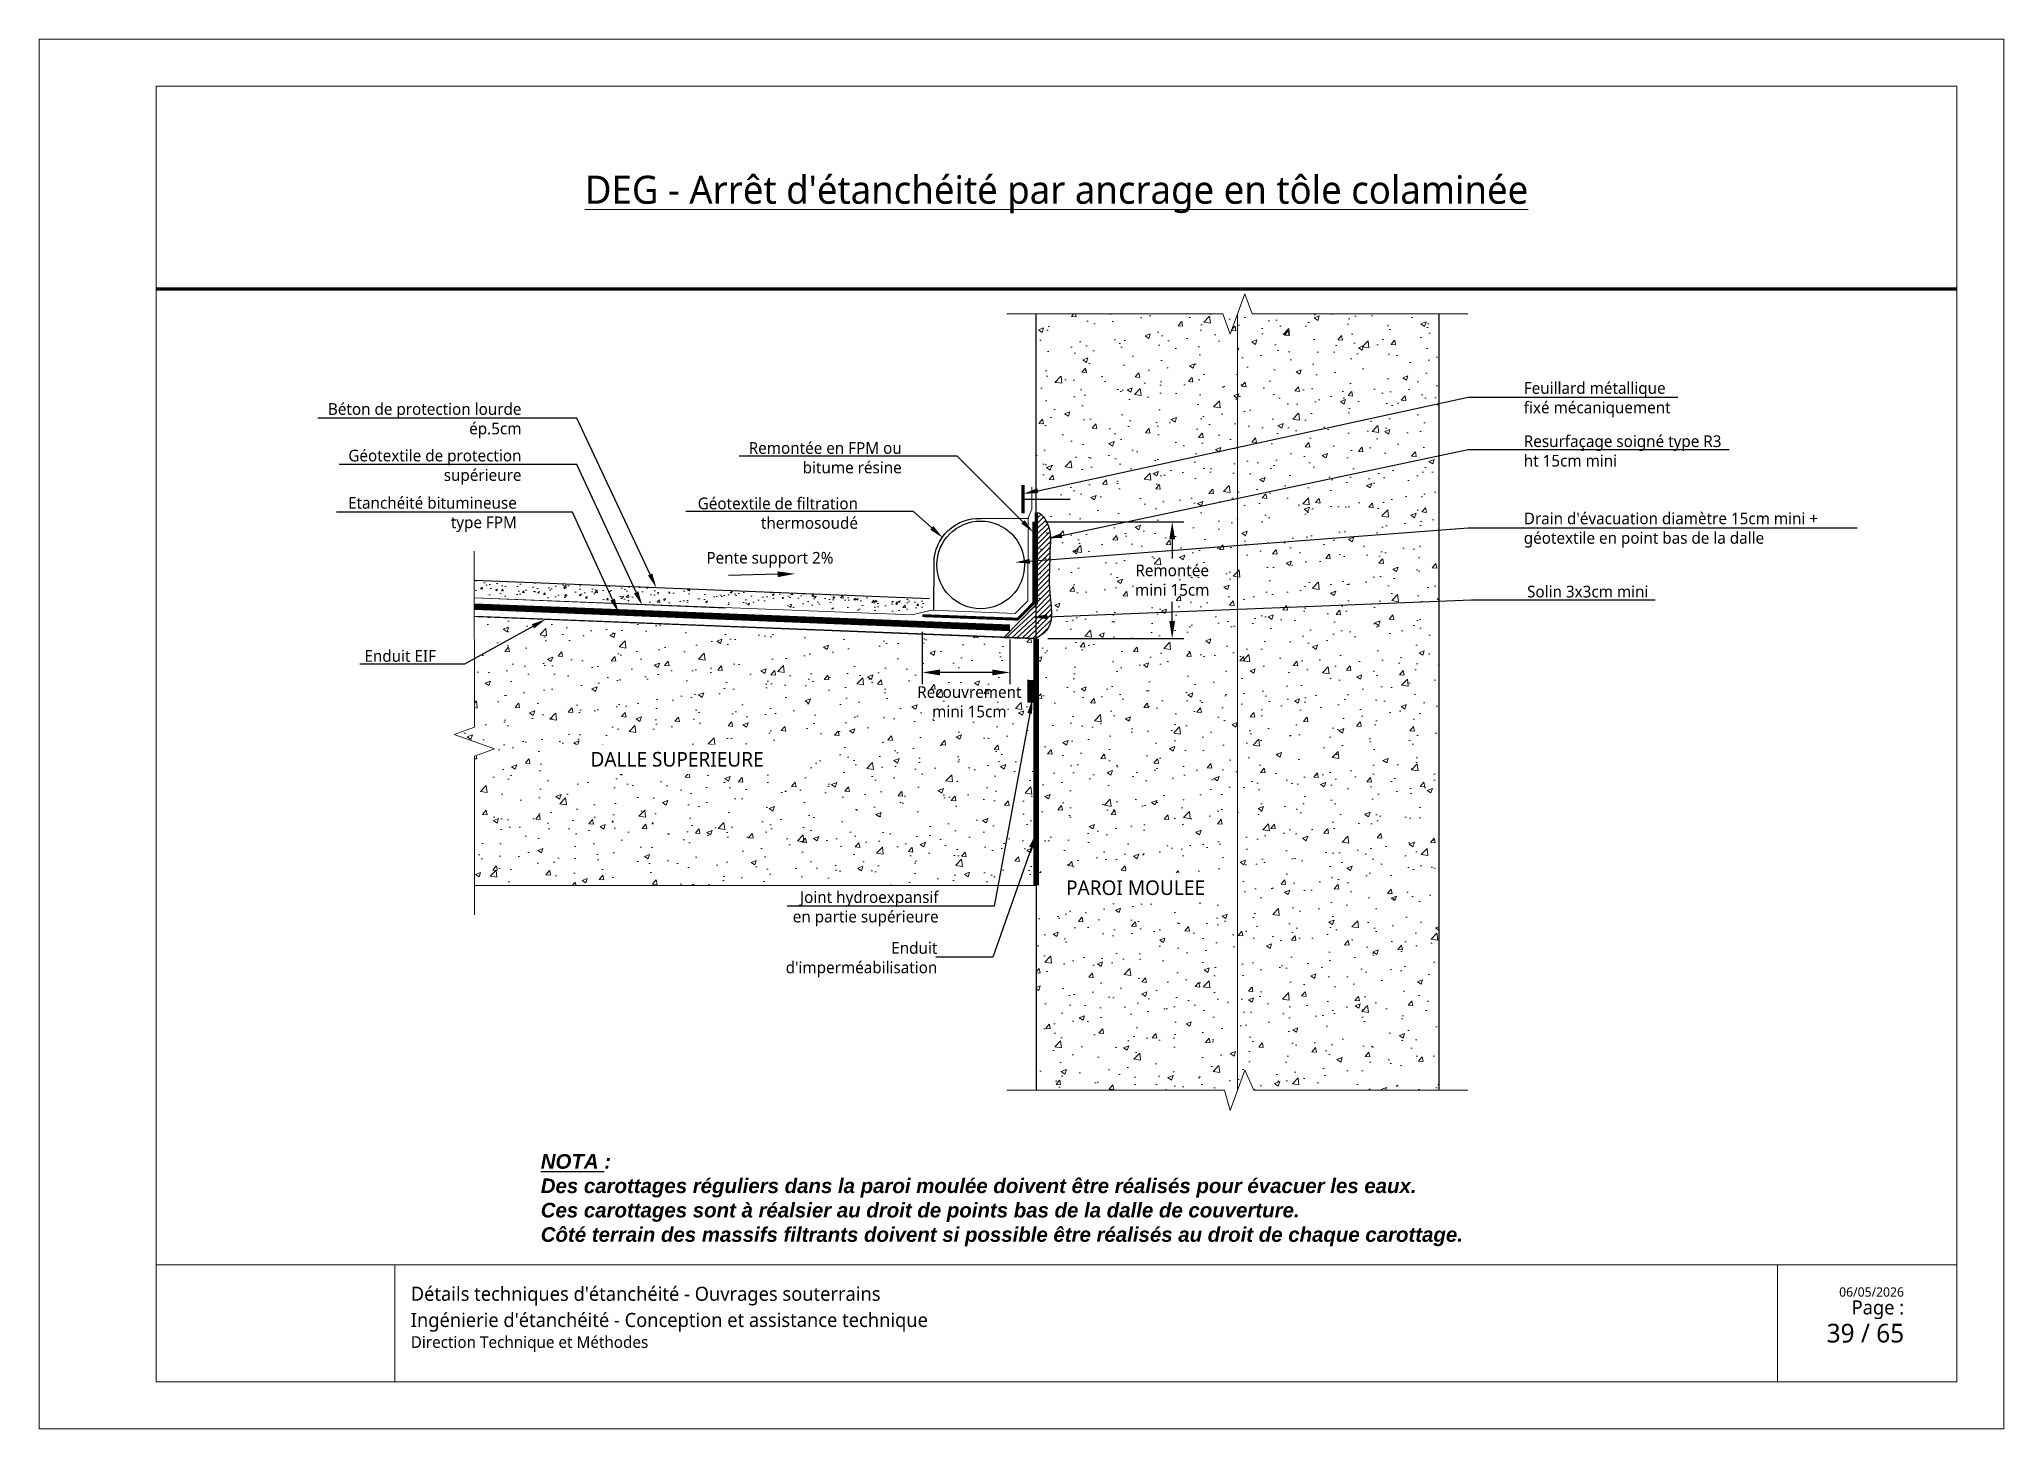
# Paper-space layout '55 - FPM - Raccord sur arase super haute avec arase inférieure de la dalle supérieure au-dessus de la nappe avec impermeabilisation - Partie courante' of a CAD drawing. Header units: millimetres. Extents: x 18 to 438, y -112 to 185.
# The model-space entities are those that its viewports show. They can reach past a viewport. Long polylines and large blocks are cut down to what shows.
import ezdxf
from ezdxf import colors
from ezdxf.entities.mleader import LeaderData, LeaderLine
from ezdxf.math import Vec2, Vec3

# ---------------------------------------------------------------- set-up
doc = ezdxf.new("R2010")
doc.units = ezdxf.units.MM
doc.linetypes.add('CACHE', pattern=[0.375, 0.25, -0.125])
doc.linetypes.add('CONTINU', pattern=[0])
for name, color, linetype, lineweight in [('Dessin_AXE', 8, 'Continuous', 5), ('Dessin_HACHURES', 253, 'Continuous', 9), ('G-ANNO-TTLB', 7, 'Continuous', 5), ('G-ANNO-TTLB-THIN', 7, 'Continuous', 5), ('Matériel_Joint Hydroexpansif', 140, 'CACHE', 0), ("Matériel_Profilé d'arrêt d'eau paroi moulée", 3, 'CACHE', 0), ('Produit_Imperméabilisation', 219, 'Continuous', 0), ('SYSTEME_FPM_Enduit EIF', 6, 'Continuous', 9), ("SYSTEME_FPM_Feuille Bitume + enduit d'imperméabilisation", 4, 'Continuous', 9), ('SYSTEME_FPM_GEOTEXTILE de protection', 3, 'ISOLATION', 5), ('SYSTEME_S.E.L', 30, 'Continuous', 9)]:
    doc.layers.add(name, color=color, linetype=linetype, lineweight=lineweight)
for name, color, linetype in [('Dessin_CONTOURS BETON', 7, 'Continuous'), ('Dessin_COTATIONS', 7, 'Continuous'), ('Dessin_TEXTES', 7, 'CONTINU'), ('GEN-_-CARTOUCHE', 7, 'Continuous'), ('Matériel_Drain-Tube PVC', 4, 'Continuous'), ('Matériel_Feuillard-Solin', 40, 'Continuous'), ('Matériel_Resine', 230, 'Continuous'), ('SYSTEME_FPM_Géotextile de filtration thermosoudé', 210, 'ISOLATION')]:
    doc.layers.add(name, color=color, linetype=linetype)
doc.layers.add('GEN-_-FMULT', color=210, linetype='Continuous', plot=False)
doc.styles.add('Segoe UI_2', font='segoeui.ttf', dxfattribs={"height": 0.0025})
doc.styles.add('Segoe UI_3', font='segoeui.ttf', dxfattribs={"height": 0.0035})
doc.styles.add('Segoe UI_4', font='segoeui.ttf', dxfattribs={"height": 0.004})
doc.styles.add('Segoe UI_B_1', font='segoeuib.ttf', dxfattribs={"height": 0.005})
doc.styles.add('Segoe UI_B_2', font='segoeuib.ttf', dxfattribs={"height": 0.0045})
doc.styles.add('txt-moyen', font='segoeui.ttf')
doc.linetypes.add('ISOLATION', pattern='A,0.0001,-0.1,[134,ltypeshp.shx,S=0.1,R=0,X=-0.1,Y=0],-0.2,[134,ltypeshp.shx,S=0.1,R=180,X=0.1,Y=0],-0.1', length=0.4001)
doc.dimstyles.new('1000F2', dxfattribs={"dimscale": 10, "dimtxt": 0.25, "dimasz": 0.3, "dimexe": 0.2, "dimexo": 0, "dimgap": 0.1, "dimtad": 1, "dimzin": 0, "dimdsep": 46, "dimtxsty": 'txt-moyen', "dimcen": 0.1, "dimclrd": 256, "dimclre": 256, "dimclrt": 256, "dimazin": 0, "dimtfac": 1, "dimtmove": 2, "dimatfit": 3, "dimfxl": 1, "dimtolj": 1, "dimtzin": 0, "dimlwd": -1, "dimlwe": -1, "dimarcsym": 0})
pattern_1 = [(50, (26322.8645, 3779.005), (9.1092334, -0.796954), [0.9525, -10.4775]), (355, (26322.8645, 3779.005), (-1.762171, 9.552842), [0.762, -8.382029]), (100.45144, (26323.624, 3778.938), (7.347062, 8.755888), [0.8095, -8.904512]), (46.1842, (26322.864, 3781.545), (13.553952, -2.102116), [1.42875, -15.71625]), (96.63556, (26323.994, 3781.37), (11.870207, 12.371306), [1.21425, -13.35678]), (351.18415, (26322.864, 3781.545), (11.870207, 12.371306), [1.142998, -12.572987]), (21, (26324.1345, 3780.91), (7.58072, -5.11326), [0.9525, -10.4775]), (326, (26324.1345, 3780.91), (3.090101, 9.209398), [0.762, -8.382]), (71.45144, (26324.766, 3780.484), (10.670821, 4.096138), [0.8095, -8.904497]), (37.5, (26322.8645, 3779.0047), (0.1544302, 4.227752), [0, -8.2804, 0, -8.509, 0, -8.41375]), (7.5, (26322.8645, 3779.0047), (3.340983, 5.0090287), [0, -4.8514, 0, -8.0899, 0, -3.20675]), (327.5, (26320.0324, 3779.0047), (6.7795298, -0.2864372), [0, -3.175, 0, -9.906, 0, -13.1445]), (317.5, (26318.7624, 3779.0047), (7.406459, 1.2713246), [0, -4.1275, 0, -6.5786, 0, -9.3345])]

psp = doc.layouts.new('55 - FPM - Raccord sur arase super haute avec arase inférieure de la dalle supérieure au-dessus de la nappe avec impermeabilisation - Partie courante')

msp = doc.modelspace()

# ---------------------------------------------------------------- texts
at = {"layer": 'Dessin_TEXTES', "insert": (23003.5842, 9002.2943), "char_height": 2, "width": 50.271961, "attachment_point": 7, "style": 'txt-moyen', "bg_fill": 2}
msp.add_mtext('Pente support 2%', dxfattribs=at)
at = {"layer": 'Dessin_TEXTES', "color": 0, "insert": (22975.248, 8901.9583), "char_height": 2.5, "width": 239.177851, "attachment_point": 1, "style": 'txt-moyen', "bg_fill": 2}
msp.add_mtext('{\\fArial|b1|i1|c0|p34;\\LNOTA \\l: \\PDes carottages réguliers dans la paroi moulée doivent être réalisés pour évacuer les eaux. \\PCes carottages sont à réalsier au droit de points bas de la dalle de couverture. \\PCôté terrain des massifs filtrants doivent si possible être réalisés au droit de chaque carottage.}', dxfattribs=at)

# ---------------------------------------------------------------- blocks, each defined once
blk = doc.blocks.new('cart.L6P1')
at = {"layer": 'G-ANNO-TTLB'}
for p, q in [((-37.23, 312.77), (-37.23, 15.77)), ((382.77, 312.77), (-37.23, 312.77)), ((382.77, 312.77), (382.77, 15.77)), ((334.38, 50.77), (334.38, 25.77)), ((372.77, 50.77), (372.77, 25.77)), ((-37.23, 15.77), (382.77, 15.77))]:
    blk.add_line(p, q, dxfattribs=at)
at = {"layer": 'G-ANNO-TTLB-THIN'}
for p, q in [((-12.23, 302.77), (372.77, 302.77)), ((-12.23, 50.77), (-12.23, 302.77)), ((372.77, 302.77), (372.77, 50.77)), ((-12.23, 50.77), (-12.23, 25.77)), ((-12.23, 50.77), (372.77, 50.77)), ((38.77, 50.77), (38.77, 25.77)), ((-12.23, 25.77), (372.77, 25.77))]:
    blk.add_line(p, q, dxfattribs=at)
at = {"layer": 'GEN-_-FMULT', "lineweight": 70}
blk.add_line((-12.23, 259.46), (372.77, 259.46), dxfattribs=at)
at = {"layer": 'G-ANNO-TTLB', "attachment_point": 1}
for s, insert, char_height, width, style in [("\\pxqc;\\LDEG - Arrêt d'étanchéité par ancrage en tôle colaminée", (-12.23, 283.61), 6, 385, 'Segoe UI_B_2'), ("Détails techniques d'étanchéité - Ouvrages souterrains", (42.19, 46.11), 3, 202.4845, 'Segoe UI_B_2'), ('\\pxqr;{\\H0.75x;Page : \\P}  39 / 65', (310.88, 43.2), 4, 50.6047, 'Segoe UI_B_1'), ('06/05/2026', (347.59, 45.99), 2, 17.4768, 'Segoe UI_2'), ("Ingénierie d'étanchéité - Conception et assistance technique", (42.19, 40.51), 3, 249.7878, 'Segoe UI_3'), ('Direction Technique et Méthodes', (42.19, 35.54), 2.5, 82.8945, 'Segoe UI_4')]:
    blk.add_mtext(s, dxfattribs=dict(at, insert=insert, char_height=char_height, width=width, style=style))
blk = doc.blocks.new('*D126')
at = {"layer": 'Defpoints', "color": 0, "transparency": 16777216}
for p in [(23059.58, 9010.13), (23060.01, 8990.13), (23083.28, 8990.13)]:
    blk.add_point(p, dxfattribs=at)
at = {"layer": 'Dessin_COTATIONS', "transparency": 16777216}
for p, q in [((23061.58, 9010.13), (23085.28, 9010.13)), ((23083.28, 9007.13), (23083.28, 9003.82)), ((23083.28, 8993.13), (23083.28, 8996.44)), ((23062.01, 8990.13), (23085.28, 8990.13))]:
    blk.add_line(p, q, dxfattribs=at)
for points in [[(23083.78, 9007.13), (23082.78, 9007.13), (23083.28, 9010.13)], [(23082.78, 8993.13), (23083.78, 8993.13), (23083.28, 8990.13)]]:
    blk.add_solid(points, dxfattribs=at)
at = {"layer": 'Dessin_COTATIONS', "transparency": 16777216, "insert": (23083.28, 9000.13), "char_height": 2, "attachment_point": 5, "rotation": 359.9999, "style": 'txt-moyen'}
blk.add_mtext('\\A1;Remontée\\Pmini 15cm', dxfattribs=at)
blk = doc.blocks.new('*D127')
at = {"layer": 'Defpoints', "color": 0, "transparency": 16777216}
for p in [(23040.53, 8993.31), (23055.53, 8991.99), (23040.53, 8984.35)]:
    blk.add_point(p, dxfattribs=at)
at = {"layer": 'Dessin_COTATIONS', "transparency": 16777216}
for p, q in [((23040.53, 8991.31), (23040.53, 8982.35)), ((23055.53, 8989.99), (23055.53, 8982.35)), ((23052.53, 8984.35), (23043.53, 8984.35))]:
    blk.add_line(p, q, dxfattribs=at)
for points in [[(23043.53, 8984.85), (23043.53, 8983.85), (23040.53, 8984.35)], [(23052.53, 8983.85), (23052.53, 8984.85), (23055.53, 8984.35)]]:
    blk.add_solid(points, dxfattribs=at)
at = {"layer": 'Dessin_COTATIONS', "transparency": 16777216, "insert": (23048.58, 8979.32), "char_height": 2, "attachment_point": 5, "rotation": 359.9999, "style": 'txt-moyen'}
blk.add_mtext('\\A1;Recouvrement \\Pmini 15cm', dxfattribs=at)

# ---------------------------------------------------------------- dimensions: what is measured, and where the dimension line sits
at = {"layer": 'Dessin_COTATIONS'}
dim = msp.add_linear_dim(base=(23083.2817, 8990.1314), p1=(23059.5757, 9010.1314), p2=(23060.0122, 8990.1314), angle=90, text='Remontée\\Pmini 15cm', dimstyle='1000F2', override={"dimtxt": 0.2, "dimexo": 0.2, "dimtad": 0}, dxfattribs=at)
dim.commit()
dim.dimension.update_dxf_attribs({"geometry": '*D126', "text_midpoint": (23083.2817, 9000.1314), "text_rotation": 359.9999})
dim = msp.add_linear_dim(base=(23040.5265, 8984.3541), p1=(23055.5265, 8991.9905), p2=(23040.5265, 8993.3077), text='Recouvrement \\Pmini 15cm', dimstyle='1000F2', override={"dimtxt": 0.2, "dimexo": 0.2, "dimtad": 0}, dxfattribs=at)
dim.commit()
dim.dimension.update_dxf_attribs({"geometry": '*D127', "text_midpoint": (23048.5784, 8979.3191), "dimtype": 160, "text_rotation": 359.9999})

# ---------------------------------------------------------------- hatches: boundary and pattern name
at = {"layer": 'Dessin_HACHURES'}
h = msp.add_hatch(dxfattribs=at)
h.set_pattern_fill('AR-CONC', color=256, scale=0.05)
h.set_pattern_definition(pattern_1)
edge = h.paths.add_edge_path()
edge.add_line((23094.445, 9045.6697), (23079.7286, 9045.6697))
edge.add_line((23079.7286, 9045.6697), (23078.4786, 9049.1041))
edge.add_line((23078.4786, 9049.1041), (23075.9786, 9042.2354))
edge.add_line((23075.9786, 9042.2354), (23074.7286, 9045.6697))
edge.add_line((23074.7286, 9045.6697), (23060.0122, 9045.6697))
edge.add_line((23060.0122, 9045.6697), (23060.0122, 8990.1314))
edge.add_line((23060.0122, 8990.1314), (23060.5122, 8990.1314))
edge.add_line((23060.5122, 8990.1314), (23060.5122, 8973.229))
edge.add_arc((23053.197, 8972.0894), 7.4035, -8.854866, 8.854836, ccw=False)
edge.add_line((23060.5122, 8970.9498), (23060.5122, 8960.1834))
edge.add_line((23060.5122, 8960.1834), (23060.0122, 8960.1834))
edge.add_line((23060.0122, 8960.1834), (23060.0122, 8912.8774))
edge.add_line((23060.0122, 8912.8774), (23075.0122, 8912.8774))
edge.add_line((23075.0122, 8912.8774), (23075.9786, 8912.8774))
edge.add_line((23075.9786, 8912.8774), (23078.4786, 8912.8774))
edge.add_line((23078.4786, 8912.8774), (23080.0122, 8912.8774))
edge.add_line((23080.0122, 8912.8774), (23094.445, 8912.8774))
edge.add_line((23094.445, 8912.8774), (23094.445, 9045.6697))
h.paths.add_polyline_path([(23063.0466, 8944.8982), (23090.8843, 8944.8982), (23090.8843, 8950.05), (23063.0466, 8950.05)], flags=16)
h = msp.add_hatch(dxfattribs=at)
h.set_pattern_fill('AR-CONC', color=256, scale=0.05)
h.set_pattern_definition(pattern_1)
h.paths.add_polyline_path([(23095.695, 8916.3117), (23097.2286, 8912.8774), (23128.8777, 8912.8774), (23128.8777, 8996.5594), (23094.445, 8995.182), (23094.445, 8912.8774), (23094.445, 8912.8774)])
h.paths.add_polyline_path([(23128.8777, 8996.5594), (23128.8777, 9008.7237), (23094.445, 9006.0855), (23094.445, 8995.182)])
h.paths.add_polyline_path([(23128.8777, 9008.7237), (23128.8777, 9021.4374), (23094.445, 9014.1444), (23094.445, 9006.0855)])
h.paths.add_polyline_path([(23128.8777, 9021.4374), (23128.8777, 9030.3538), (23094.445, 9022.8687), (23094.445, 9014.1444)])
h.paths.add_polyline_path([(23128.8777, 9030.3538), (23128.8777, 9045.6697), (23096.945, 9045.6697), (23095.695, 9049.1041), (23094.445, 9045.6697), (23094.445, 9022.8687)])
h.paths.add_polyline_path([(23063.3264, 8945.5967), (23090.6864, 8945.5967), (23090.6864, 8949.4317), (23063.3264, 8949.4317)], flags=9)
h = msp.add_hatch(dxfattribs=at)
h.set_pattern_fill('ANSI31', color=256, scale=0.2)
h.set_pattern_definition([(45, (26322.8645, 3779.00467), (-0.449012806, 0.449012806), [])])
edge = h.paths.add_edge_path()
edge.add_spline(control_points=[(23062.6207, 8993.909), (23062.7165, 8995.1935), (23062.0444, 8998.9668), (23062.2945, 9002.2711), (23062.3395, 9003.5683), (23062.3413, 9003.6256)], knot_values=[20.96480027, 20.96480027, 20.96480027, 20.96480027, 24.82542274, 31.03755573, 31.33295786, 31.33295786, 31.33295786, 31.33295786], degree=3, periodic=0)
edge.add_line((23062.3413, 9003.6256), (23060.0122, 9003.4473))
edge.add_line((23060.0122, 9003.4473), (23060.0122, 8990.2028))
edge.add_spline(control_points=[(23060.0122, 8990.2028), (23060.0571, 8990.2293), (23060.7803, 8990.6606), (23062.1788, 8991.6717), (23062.5616, 8993.1147), (23062.6207, 8993.909)], knot_values=[31.33295786, 31.33295786, 31.33295786, 31.33295786, 31.4861303, 33.80187078, 36.18879248, 36.18879248, 36.18879248, 36.18879248], degree=3, periodic=0)
edge = h.paths.add_edge_path()
edge.add_spline(control_points=[(23062.3413, 9003.6256), (23062.3737, 9004.6361), (23062.2928, 9006.0115), (23062.7658, 9008.0122), (23061.3696, 9011.2082), (23060.2674, 9011.757), (23060.0122, 9011.6278)], knot_values=[1.83733693, 1.83733693, 1.83733693, 1.83733693, 7.03972194, 15.05051499, 19.67228955, 20.96480027, 20.96480027, 20.96480027, 20.96480027], degree=3, periodic=0)
edge.add_line((23060.0122, 9011.6278), (23060.0122, 9003.4473))
edge.add_line((23060.0122, 9003.4473), (23062.3413, 9003.6256))
at = {"layer": 'Dessin_HACHURES', "linetype": 'CONTINU'}
h = msp.add_hatch(dxfattribs=at)
h.set_pattern_fill('AR-CONC', color=256, scale=0.5)
h.set_pattern_definition([(50, (24522.1646, 7175.0702), (3.586301, -0.3137607), [0.375, -4.125]), (355, (24522.1646, 7175.07), (-0.6937567, 3.7609607), [0.3, -3.3]), (100.45144, (24522.4634, 7175.044), (2.892544, 3.4472), [0.318701, -3.5057106]), (46.1842, (24522.1646, 7176.07), (5.336207, -0.827596), [0.5625, -6.1875]), (96.63564, (24522.6093, 7176.001), (4.67331, 4.870593), [0.478052, -5.258569]), (351.18416, (24522.1646, 7176.07), (4.67331, 4.870593), [0.45, -4.95]), (21, (24522.6646, 7175.8202), (2.9845353, -2.0130945), [0.375, -4.125]), (326, (24522.6646, 7175.82), (1.2165767, 3.62575), [0.3, -3.3]), (71.45144, (24522.9133, 7175.6524), (4.201112, 1.612656), [0.318701, -3.5057106]), (37.5, (24522.1646, 7175.0702), (0.0607993, 1.6644693), [0, -3.26, 0, -3.35, 0, -3.3125]), (7.5, (24522.1646, 7175.0702), (1.3153477, 1.9720586), [0, -1.91, 0, -3.185, 0, -1.2625]), (327.5, (24521.0496, 7175.0702), (2.6691122, -0.11277436), [0, -1.25, 0, -3.9, 0, -5.175]), (317.5, (24520.5496, 7175.0702), (2.9159308, 0.500525), [0, -1.625, 0, -2.59, 0, -3.675])])
h.paths.add_polyline_path([(23038.3676, 8994.6684), (23041.4179, 8995.372), (23042.06, 8995.5088), (23042.021, 8996.6263), (23042.021, 8996.9473), (22963.9, 9000.0716), (22963.9018, 8997.5337)])
at = {"layer": 'Dessin_HACHURES', "linetype": 'Continuous'}
h = msp.add_hatch(dxfattribs=at)
h.set_pattern_fill('ANSI31', color=256, scale=5, angle=357.736088)
h.set_pattern_definition([(42.736088, (24422.12016, 7769.65276), (-0.42413901, 0.45905457), [])])
h.paths.add_polyline_path([(23060.0122, 8995.9546), (23054.4775, 8990.3502), (23060.0122, 8990.1314)])
at = {"layer": 'Dessin_HACHURES'}
h = msp.add_hatch(dxfattribs=at)
h.set_pattern_fill('AR-CONC', color=256, scale=0.05)
h.set_pattern_definition(pattern_1)
h.paths.add_polyline_path([(23059.5122, 8964.5153, -0.10920911), (23059.5122, 8967.024), (23059.5122, 8975.0123), (23058.5793, 8975.0123), (23058.5793, 8978.7177), (23059.5122, 8978.7177), (23059.5122, 8983.2704, -0.13014791), (23059.5122, 8984.2625), (23059.5122, 8990.1511), (23054.4775, 8990.3502), (22963.8751, 8993.932), (22963.8883, 8975.013), (22960.4548, 8973.7607), (22967.3251, 8971.2652), (22963.8916, 8970.013), (22963.903, 8947.8698), (23060.0122, 8947.9333), (23060.0122, 8954.1314), (23060.0122, 8960.1834), (23059.5122, 8960.1834)])
h.paths.add_polyline_path([(22980.5286, 8966.8636), (23016.5211, 8966.8636), (23016.5211, 8972.0154), (22980.5286, 8972.0154)], flags=24)
h.paths.add_polyline_path([(23063.0466, 8944.8982), (23090.8843, 8944.8982), (23090.8843, 8950.05), (23063.0466, 8950.05)], flags=9)
at = {"layer": 'Matériel_Joint Hydroexpansif', "linetype": 'CONTINU'}
h = msp.add_hatch(color=256, dxfattribs=at)
h.dxf.hatch_style = 1
h.paths.add_polyline_path([(23058.5793, 8982.9586), (23058.5793, 8979.2532), (23059.9921, 8979.2532, 0.0007891), (23060.0122, 8979.3456), (23060.0122, 8982.9586)])

# ---------------------------------------------------------------- linework, layer by layer
at = {"layer": 'Dessin_AXE', "flags": 128}
for points in [[(23133.8777, 9045.6697), (23096.945, 9045.6697), (23095.695, 9049.1041), (23093.195, 9042.2354), (23091.945, 9045.6697), (23055.0122, 9045.6697)], [(22963.8674, 9005.0791), (22963.8883, 8975.013), (22960.4548, 8973.7607), (22967.3251, 8971.2652), (22963.8916, 8970.013), (22963.9056, 8942.8698)], [(23133.8777, 8912.8774), (23097.2286, 8912.8774), (23095.695, 8916.3117), (23093.195, 8909.443), (23092.2286, 8912.8774), (23055.0122, 8912.8774)]]:
    msp.add_lwpolyline(points, dxfattribs=at)
at = {"layer": 'Dessin_CONTOURS BETON', "flags": 128}
for points in [[(23060.0122, 8990.1314), (23060.0122, 8990.1314), (23060.0122, 9045.6697)], [(23041.7681, 8996.964), (22963.9556, 9000.0716), (22963.9556, 9000.0716)], [(23060.0122, 8990.1314), (22963.9044, 8993.9308), (22963.9044, 8993.9308)]]:
    msp.add_lwpolyline(points, dxfattribs=at)
at = {"layer": 'Dessin_CONTOURS BETON'}
msp.add_lwpolyline([(23128.8777, 9045.6697), (23128.8777, 8912.8774)], dxfattribs=at)
at = {"layer": 'Dessin_CONTOURS BETON', "linetype": 'Continuous', "flags": 128}
msp.add_lwpolyline([(23060.0122, 8995.9546), (23054.4775, 8990.3502), (23060.0122, 8990.1314)], close=True, dxfattribs=at)
at = {"layer": 'Dessin_CONTOURS BETON'}
msp.add_open_spline([(23060.0122, 9011.6278), (23060.2674, 9011.757), (23061.3696, 9011.2082), (23062.7658, 9008.0122), (23062.2849, 9005.9784), (23062.4201, 9003.9291), (23061.9868, 8998.2061), (23063.2908, 8992.4755), (23060.7803, 8990.6606), (23060.0571, 8990.2293), (23060.0122, 8990.2028)], degree=3, knots=[1.83733693, 1.83733693, 1.83733693, 1.83733693, 3.12984765, 7.75162221, 15.76241526, 21.26020239, 27.47233538, 33.71987956, 36.03562003, 36.1888015, 36.1888015, 36.1888015, 36.1888015], dxfattribs=at)
at = {"layer": 'Matériel_Feuillard-Solin', "linetype": 'CONTINU'}
msp.add_line((23057.7652, 9013.9772), (23065.8233, 9013.9772), dxfattribs=at)
at = {"layer": 'Matériel_Feuillard-Solin', "linetype": 'CONTINU', "const_width": 0.6}
msp.add_lwpolyline([(23057.7652, 9016.4064), (23057.7652, 9011.5481)], dxfattribs=at)
at = {"layer": 'Matériel_Joint Hydroexpansif', "linetype": 'CONTINU'}
msp.add_lwpolyline([(23058.5793, 8979.2532), (23058.5793, 8982.9586), (23060.0122, 8982.9586), (23060.0122, 8979.2532)], close=True, dxfattribs=at)
at = {"layer": 'Matériel_Resine', "lineweight": 70}
msp.add_lwpolyline([(23060.0122, 9011.6278), (23060.0122, 8995.9546)], dxfattribs=at)
at = {"layer": 'SYSTEME_FPM_Enduit EIF', "ltscale": 0.1, "const_width": 0.2}
msp.add_lwpolyline([(23054.4775, 8990.3502), (22963.8751, 8993.932)], dxfattribs=at)
at = {"layer": "SYSTEME_FPM_Feuille Bitume + enduit d'imperméabilisation", "ltscale": 0.1, "const_width": 1}
msp.add_lwpolyline([(23055.5265, 8991.9905), (22963.8784, 8995.6033)], dxfattribs=at)
at = {"layer": "SYSTEME_FPM_Feuille Bitume + enduit d'imperméabilisation", "linetype": 'ByBlock', "ltscale": 0.1, "flags": 128}
for points in [[(23055.5257, 8991.4901), (22963.9015, 8995.1123)], [(23055.5257, 8992.4909), (22963.9094, 8996.1128)]]:
    msp.add_lwpolyline(points, dxfattribs=at)
at = {"layer": 'SYSTEME_FPM_GEOTEXTILE de protection', "flags": 128}
msp.add_lwpolyline([(22963.9023, 8997.1334), (23006.8963, 8995.3563), (23006.1301, 8995.388), (22963.9023, 8997.1334)], dxfattribs=at)

msp.set_redraw_order([(e.dxf.handle, doc.entitydb.next_handle()) for e in msp.query("TEXT MTEXT ATTDEF DIMENSION ARC_DIMENSION")])  # texts and dimensions are drawn at this point

# ---------------------------------------------------------------- leaders
at = {"layer": 'Dessin_TEXTES'}
ml = msp.add_multileader_mtext('Standard', dxfattribs=at)
ml.set_content('Feuillard métallique\\Pfixé mécaniquement', color=256, style='txt-moyen')
ml.set_leader_properties(linetype='ByLayer', lineweight=-1)
ml.build(insert=Vec2(0, 0))
ml.multileader.update_dxf_attribs({"text_left_attachment_type": 6, "text_right_attachment_type": 6, "dogleg_length": 7.5, "arrow_head_size": 2.5})
ctx = ml.context
ctx.base_point, ctx.char_height, ctx.arrow_head_size, ctx.plane_origin = Vec3(23141.4341, 9031.4517), 2, 2.5, Vec3(23112.7522, 9021.0381)
ctx.left_attachment, ctx.right_attachment = 6, 6
notes = []
notes.append((ctx, [(0, (1, 1, 0), (23133.9341, 9031.453), (1, 0), 7.5, [(0, [(23057.8414, 9014.9118)], 0, [])])]))
ctx.mtext.insert, ctx.mtext.flow_direction = Vec3(23143.4341, 9034.007), 5
ml = msp.add_multileader_mtext('Standard', dxfattribs=at)
ml.set_content('Béton de protection lourde\\Pép.5cm', color=256, style='txt-moyen')
ml.set_leader_properties(linetype='ByLayer', lineweight=-1)
ml.build(insert=Vec2(0, 0))
ml.multileader.update_dxf_attribs({"text_left_attachment_type": 6, "text_right_attachment_type": 6, "dogleg_length": 7.5, "arrow_head_size": 2.5})
ctx = ml.context
ctx.base_point, ctx.char_height, ctx.arrow_head_size, ctx.plane_origin = Vec3(22937.4916, 9027.8585), 2, 2.5, Vec3(22910.955, 9029.1592)
ctx.left_attachment, ctx.right_attachment, ctx.text_align_type = 6, 6, 2
notes.append((ctx, [(0, (1, 1, 0), (22981.4459, 9027.8598), (-1, 0), 7.5, [(0, [(22995.0201, 8998.8412)], 0, [])])]))
ctx.mtext.insert, ctx.mtext.alignment, ctx.mtext.flow_direction = Vec3(22971.9459, 9030.4138), 3, 5
ml = msp.add_multileader_mtext('Standard', dxfattribs=at)
ml.set_content('Resurfaçage soigné type R3\\Pht 15cm mini', color=256, style='txt-moyen')
ml.set_leader_properties(linetype='ByLayer', lineweight=-1)
ml.build(insert=Vec2(0, 0))
ml.multileader.update_dxf_attribs({"text_left_attachment_type": 6, "text_right_attachment_type": 6, "dogleg_length": 7.5, "arrow_head_size": 2.5})
ctx = ml.context
ctx.base_point, ctx.char_height, ctx.arrow_head_size, ctx.plane_origin = Vec3(23141.4341, 9022.5083), 2, 2.5, Vec3(23112.7522, 9012.0947)
ctx.left_attachment, ctx.right_attachment = 6, 6
notes.append((ctx, [(0, (1, 1, 0), (23133.9341, 9022.5083), (1, 0), 7.5, [(0, [(23061.9644, 9007.2648)], 0, [])])]))
ctx.mtext.insert, ctx.mtext.flow_direction = Vec3(23143.4341, 9024.9083), 5
ml = msp.add_multileader_mtext('Standard', dxfattribs=at)
ml.set_content('Géotextile de protection\\Psupérieure', color=256, style='txt-moyen')
ml.set_leader_properties(linetype='ByLayer', lineweight=-1)
ml.build(insert=Vec2(0, 0))
ml.multileader.update_dxf_attribs({"text_left_attachment_type": 6, "text_right_attachment_type": 6, "dogleg_length": 7.5, "arrow_head_size": 2.5})
ctx = ml.context
ctx.base_point, ctx.char_height, ctx.arrow_head_size, ctx.plane_origin = Vec3(22940.7767, 9019.8976), 2, 2.5, Vec3(22910.955, 9021.1983)
ctx.left_attachment, ctx.right_attachment, ctx.text_align_type = 6, 6, 2
notes.append((ctx, [(0, (1, 1, 0), (22981.4459, 9019.8988), (-1, 0), 7.5, [(0, [(22992.617, 8995.7946)], 0, [])])]))
ctx.mtext.insert, ctx.mtext.alignment, ctx.mtext.flow_direction = Vec3(22971.9459, 9022.4528), 3, 5
ml = msp.add_multileader_mtext('Standard', dxfattribs=at)
ml.set_content('Etanchéité bitumineuse type FPM', color=256, style='txt-moyen')
ml.set_leader_properties(linetype='ByLayer', lineweight=-1)
ml.build(insert=Vec2(0, 0))
ml.multileader.update_dxf_attribs({"text_left_attachment_type": 6, "text_right_attachment_type": 6, "dogleg_length": 7.5, "arrow_head_size": 2.5})
ctx = ml.context
ctx.base_point, ctx.char_height, ctx.arrow_head_size, ctx.plane_origin = Vec3(22940.3736, 9011.7742), 2, 2.5, Vec3(22910.949, 9011.3205)
ctx.left_attachment, ctx.right_attachment, ctx.text_align_type = 6, 6, 2
notes.append((ctx, [(0, (1, 1, 0), (22980.6594, 9011.7762), (-1, 0), 7.5, [(0, [(22988.5755, 8994.5538)], 0, [])])]))
ctx.mtext.insert, ctx.mtext.width, ctx.mtext.alignment, ctx.mtext.flow_direction = Vec3(22971.1594, 9014.3622), 30.566166, 3, 5
ml = msp.add_multileader_mtext('Standard', dxfattribs=at)
ml.set_content('Solin 3x3cm mini', color=256, style='txt-moyen')
ml.set_leader_properties(linetype='ByLayer', lineweight=-1)
ml.build(insert=Vec2(0, 0))
ml.multileader.update_dxf_attribs({"text_left_attachment_type": 6, "text_right_attachment_type": 6, "dogleg_length": 7.5, "arrow_head_size": 2.5})
ctx = ml.context
ctx.base_point, ctx.char_height, ctx.arrow_head_size, ctx.plane_origin = Vec3(23142.0057, 8996.7845), 2, 2.5, Vec3(23113.3239, 8989.3031)
ctx.left_attachment, ctx.right_attachment = 6, 6
notes.append((ctx, [(0, (1, 1, 0), (23134.5057, 8996.7845), (1, 0), 7.5, [(0, [(23059.3984, 8993.7801)], 0, [])])]))
ctx.mtext.insert, ctx.mtext.flow_direction = Vec3(23144.0057, 8999.1845), 5
ml = msp.add_multileader_mtext('Standard', dxfattribs=at)
ml.set_content('Enduit EIF', color=256, style='txt-moyen')
ml.set_leader_properties(linetype='ByLayer', lineweight=-1)
ml.build(insert=Vec2(0, 0))
ml.multileader.update_dxf_attribs({"text_left_attachment_type": 6, "text_right_attachment_type": 6, "dogleg_length": 7.5, "arrow_head_size": 2.5})
ctx = ml.context
ctx.base_point, ctx.char_height, ctx.arrow_head_size, ctx.plane_origin = Vec3(22942.6355, 8985.7691), 2, 2.5, Vec3(22897.0819, 8975.3555)
ctx.left_attachment, ctx.right_attachment, ctx.text_align_type = 6, 6, 2
notes.append((ctx, [(0, (1, 1, 0), (22962.2215, 8985.7691), (-1, 0), 2.9, [(0, [(22976.0949, 8993.4489)], 0, [])])]))
ctx.mtext.insert, ctx.mtext.alignment, ctx.mtext.flow_direction = Vec3(22957.3215, 8988.1691), 3, 5
for ctx, leaders in notes:
    for number, flags, end, landing, length, lines in leaders:
        leader = LeaderData()
        leader.index, (leader.has_last_leader_line, leader.has_dogleg_vector, leader.attachment_direction) = number, flags
        leader.last_leader_point, leader.dogleg_vector, leader.dogleg_length = Vec3(end), Vec3(landing), length
        for number, points, colour, breaks in lines:
            line = LeaderLine()
            line.index, line.vertices, line.color, line.breaks = number, Vec3.list(points), colors.encode_raw_color(colour), breaks
            leader.lines.append(line)
        ctx.leaders.append(leader)

# ---------------------------------------------------------------- next in the draw order: linework, layer by layer
at = {"layer": 'Matériel_Drain-Tube PVC', "lineweight": -3}
msp.add_circle((23050.5143, 9002.7449), 7.5, dxfattribs=at)
at = {"layer": 'SYSTEME_FPM_GEOTEXTILE de protection', "flags": 128}
msp.add_lwpolyline([(22963.9023, 8997.1334), (23038.7676, 8994.2138), (23042.0941, 8994.9988), (23056.4103, 8994.442), (23058.5624, 8996.6212), (23058.6516, 9010.8133), (23059.2449, 9012.3019), (23059.2684, 9016.0367)], dxfattribs=at)
msp.add_lwpolyline([(23042.4833, 8994.9837), (23042.5344, 9003.1591, -0.42403204), (23050.5143, 9010.6862), (23058.7696, 9010.7463), (23058.7696, 9010.7463), (23058.7696, 9010.7463), (23058.7696, 9010.7463), (23058.7696, 9010.7463)], format="xyb", dxfattribs=at)
at = {"layer": 'SYSTEME_FPM_Géotextile de filtration thermosoudé', "flags": 128}
msp.add_lwpolyline([(23042.4833, 8994.9837), (23042.5344, 9003.1591, -0.42403204), (23050.5143, 9010.6862), (23058.7696, 9010.7463), (23058.7696, 9010.7463), (23058.7696, 9010.7463), (23058.7696, 9010.7463), (23058.7696, 9010.7463)], format="xyb", dxfattribs=at)
at = {"layer": 'SYSTEME_S.E.L', "ltscale": 0.2, "const_width": 0.5}
msp.add_lwpolyline([(23040.5265, 8994.0684), (23056.851, 8993.4651), (23059.5757, 8996.2241), (23059.5757, 9010.1314)], dxfattribs=at)

# ---------------------------------------------------------------- next in the draw order: texts
at = {"layer": 'Dessin_TEXTES', "char_height": 2.5, "attachment_point": 5, "style": 'txt-moyen', "bg_fill": 3, "box_fill_scale": 1.5, "bg_fill_color": 9, "bg_fill_true_color": 13158600, "bg_fill_transparency": 0}
for s, insert, width in [('DALLE SUPERIEURE', (22998.5658, 8969.4787), 42.520928), ('PAROI MOULEE', (23077.0064, 8947.5142), 32.448793)]:
    msp.add_mtext(s, dxfattribs=dict(at, insert=insert, width=width))

# ---------------------------------------------------------------- next in the draw order: leaders
at = {"layer": 'Dessin_TEXTES'}
ml = msp.add_multileader_mtext('Standard', dxfattribs=at)
ml.set_content('Remontée en FPM ou \\Pbitume résine', color=256, style='txt-moyen')
ml.set_leader_properties(linetype='ByLayer', lineweight=-1)
ml.build(insert=Vec2(0, 0))
ml.multileader.update_dxf_attribs({"text_left_attachment_type": 6, "text_right_attachment_type": 6, "dogleg_length": 7.5, "arrow_head_size": 2.5})
ctx = ml.context
ctx.base_point, ctx.char_height, ctx.arrow_head_size, ctx.plane_origin = Vec3(23008.709, 9021.3464), 2, 2.5, Vec3(22976.0141, 9022.6471)
ctx.left_attachment, ctx.right_attachment, ctx.text_align_type = 6, 6, 2
notes = []
notes.append((ctx, [(0, (1, 1, 0), (23046.505, 9021.3464), (-1, 0), 7.5, [(0, [(23059.4991, 9008.3493)], 0, [])])]))
ctx.mtext.insert, ctx.mtext.alignment, ctx.mtext.flow_direction = Vec3(23037.005, 9023.7464), 3, 5
ml = msp.add_multileader_mtext('Standard', dxfattribs=at)
ml.set_content('Géotextile de filtration \\Pthermosoudé', color=256, style='txt-moyen')
ml.set_leader_properties(linetype='ByLayer', lineweight=-1)
ml.build(insert=Vec2(0, 0))
ml.multileader.update_dxf_attribs({"text_left_attachment_type": 6, "text_right_attachment_type": 6, "dogleg_length": 7.5, "arrow_head_size": 2.5})
ctx = ml.context
ctx.base_point, ctx.char_height, ctx.arrow_head_size, ctx.plane_origin = Vec3(23001.2265, 9011.86), 2, 2.5, Vec3(22970.3316, 9011.5607)
ctx.left_attachment, ctx.right_attachment, ctx.text_align_type = 6, 6, 2
notes.append((ctx, [(0, (1, 1, 0), (23039.0225, 9011.86), (-1, 0), 7.5, [(0, [(23044.0162, 9007.4037)], 0, [])])]))
ctx.mtext.insert, ctx.mtext.alignment, ctx.mtext.flow_direction = Vec3(23029.5225, 9014.26), 3, 5
ml = msp.add_multileader_mtext('Standard', dxfattribs=at)
ml.set_content("Drain d'évacuation diamètre 15cm mini + géotextile en point bas de la dalle", color=256, style='txt-moyen')
ml.set_leader_properties(linetype='ByLayer', lineweight=-1)
ml.build(insert=Vec2(0, 0))
ml.multileader.update_dxf_attribs({"text_left_attachment_type": 6, "text_right_attachment_type": 6, "dogleg_length": 7.5, "arrow_head_size": 2.5})
ctx = ml.context
ctx.base_point, ctx.char_height, ctx.arrow_head_size, ctx.plane_origin = Vec3(23141.4341, 9009.1091), 2, 2.5, Vec3(23112.7522, 8998.6955)
ctx.left_attachment, ctx.right_attachment = 6, 6
notes.append((ctx, [(0, (1, 1, 0), (23133.9341, 9009.1111), (1, 0), 7.5, [(0, [(23056.4237, 9003.1724)], 0, [])])]))
ctx.mtext.insert, ctx.mtext.width, ctx.mtext.flow_direction = Vec3(23143.4341, 9011.6971), 56.467241, 5
at = {"layer": 'Dessin_TEXTES', "linetype": 'CONTINU', "lineweight": 9}
ml = msp.add_multileader_mtext('Standard', dxfattribs=at)
ml.set_content('', color=256, style='txt-moyen')
ml.set_leader_properties(linetype='ByLayer', lineweight=-1)
ml.build(insert=Vec2(0, 0))
ml.multileader.update_dxf_attribs({"text_left_attachment_type": 6, "text_right_attachment_type": 6, "dogleg_length": 0, "arrow_head_size": 3})
ctx = ml.context
ctx.base_point, ctx.char_height, ctx.arrow_head_size, ctx.landing_gap_size, ctx.plane_origin = Vec3(23007.3418, 9001.4434), 2.5, 3, 0, Vec3(22965.18, 9005.7858)
ctx.left_attachment, ctx.right_attachment, ctx.text_align_type = 6, 6, 2
notes.append((ctx, [(0, (1, 1, 0), (23007.3418, 9000.9434), (-1, 0), 0, [(0, [(23018.7599, 9001.2211)], 0, [])])]))
ctx.mtext.insert, ctx.mtext.alignment, ctx.mtext.flow_direction = Vec3(23007.3418, 9003.9434), 3, 5
for ctx, leaders in notes:
    for number, flags, end, landing, length, lines in leaders:
        leader = LeaderData()
        leader.index, (leader.has_last_leader_line, leader.has_dogleg_vector, leader.attachment_direction) = number, flags
        leader.last_leader_point, leader.dogleg_vector, leader.dogleg_length = Vec3(end), Vec3(landing), length
        for number, points, colour, breaks in lines:
            line = LeaderLine()
            line.index, line.vertices, line.color, line.breaks = number, Vec3.list(points), colors.encode_raw_color(colour), breaks
            leader.lines.append(line)
        ctx.leaders.append(leader)

# ---------------------------------------------------------------- next in the draw order: linework, layer by layer
at = {"layer": 'Dessin_CONTOURS BETON'}
msp.add_lwpolyline([(23060.0122, 8990.1314), (23060.0122, 8912.8774)], dxfattribs=at)
at = {"layer": 'Dessin_CONTOURS BETON', "flags": 128}
msp.add_lwpolyline([(23060.0122, 8947.9333), (22963.9023, 8947.8698)], dxfattribs=at)
at = {"layer": "Matériel_Profilé d'arrêt d'eau paroi moulée", "lineweight": 13, "const_width": 0.2}
msp.add_lwpolyline([(23094.445, 9045.6697), (23094.445, 8912.8774)], dxfattribs=at)
at = {"layer": 'Produit_Imperméabilisation', "const_width": 1}
msp.add_lwpolyline([(23060.0122, 8990.1314), (23060.0122, 8947.9333)], dxfattribs=at)

# ---------------------------------------------------------------- next in the draw order: leaders
at = {"layer": 'Dessin_TEXTES'}
ml = msp.add_multileader_mtext('Standard', dxfattribs=at)
ml.set_content('Joint hydroexpansif\\Pen partie supérieure', color=256, style='txt-moyen')
ml.set_leader_properties(linetype='ByLayer', lineweight=-1)
ml.build(insert=Vec2(0, 0))
ml.multileader.update_dxf_attribs({"text_left_attachment_type": 6, "text_right_attachment_type": 6, "dogleg_length": 7.5, "arrow_head_size": 2.5})
ctx = ml.context
ctx.base_point, ctx.char_height, ctx.arrow_head_size, ctx.plane_origin = Vec3(23016.6852, 8944.3654), 2, 2.5, Vec3(22982.3274, 8945.6661)
ctx.left_attachment, ctx.right_attachment, ctx.text_align_type = 6, 6, 2
notes = []
notes.append((ctx, [(0, (1, 1, 0), (23052.8182, 8944.3667), (-1, 0), 7.5, [(0, [(23059.3597, 8979.8111)], 0, [])])]))
ctx.mtext.insert, ctx.mtext.alignment, ctx.mtext.flow_direction = Vec3(23043.3182, 8946.9207), 3, 5
ml = msp.add_multileader_mtext('Standard', dxfattribs=at)
ml.set_content("Enduit d'imperméabilisation", color=256, style='txt-moyen')
ml.set_leader_properties(linetype='ByLayer', lineweight=-1)
ml.build(insert=Vec2(0, 0))
ml.multileader.update_dxf_attribs({"text_left_attachment_type": 6, "text_right_attachment_type": 6, "dogleg_length": 7.5, "arrow_head_size": 2.5})
ctx = ml.context
ctx.base_point, ctx.char_height, ctx.arrow_head_size, ctx.plane_origin = Vec3(23016.0038, 8935.6707), 2, 2.5, Vec3(22982.3274, 8939.5621)
ctx.left_attachment, ctx.right_attachment, ctx.text_align_type = 6, 6, 2
notes.append((ctx, [(0, (1, 1, 0), (23052.5966, 8935.672), (-1, 0), 7.5, [(0, [(23060.0122, 8956.786)], 0, [])])]))
ctx.mtext.insert, ctx.mtext.width, ctx.mtext.alignment, ctx.mtext.flow_direction = Vec3(23043.0966, 8938.226), 0.275662, 3, 5
for ctx, leaders in notes:
    for number, flags, end, landing, length, lines in leaders:
        leader = LeaderData()
        leader.index, (leader.has_last_leader_line, leader.has_dogleg_vector, leader.attachment_direction) = number, flags
        leader.last_leader_point, leader.dogleg_vector, leader.dogleg_length = Vec3(end), Vec3(landing), length
        for number, points, colour, breaks in lines:
            line = LeaderLine()
            line.index, line.vertices, line.color, line.breaks = number, Vec3.list(points), colors.encode_raw_color(colour), breaks
            leader.lines.append(line)
        ctx.leaders.append(leader)

# ---------------------------------------------------------------- block references
at = {"layer": 'GEN-_-CARTOUCHE'}
psp.add_blockref('cart.L6P1', (55.23, -127.77), dxfattribs=at)

# ---------------------------------------------------------------- viewports
at = {"layer": 'Defpoints'}
psp.add_viewport(center=(235.5, 27.35), size=(385, 208.6901), view_center_point=(23063.5, 8966.5), view_height=167, dxfattribs=at)

doc.saveas('drawing.dxf')
